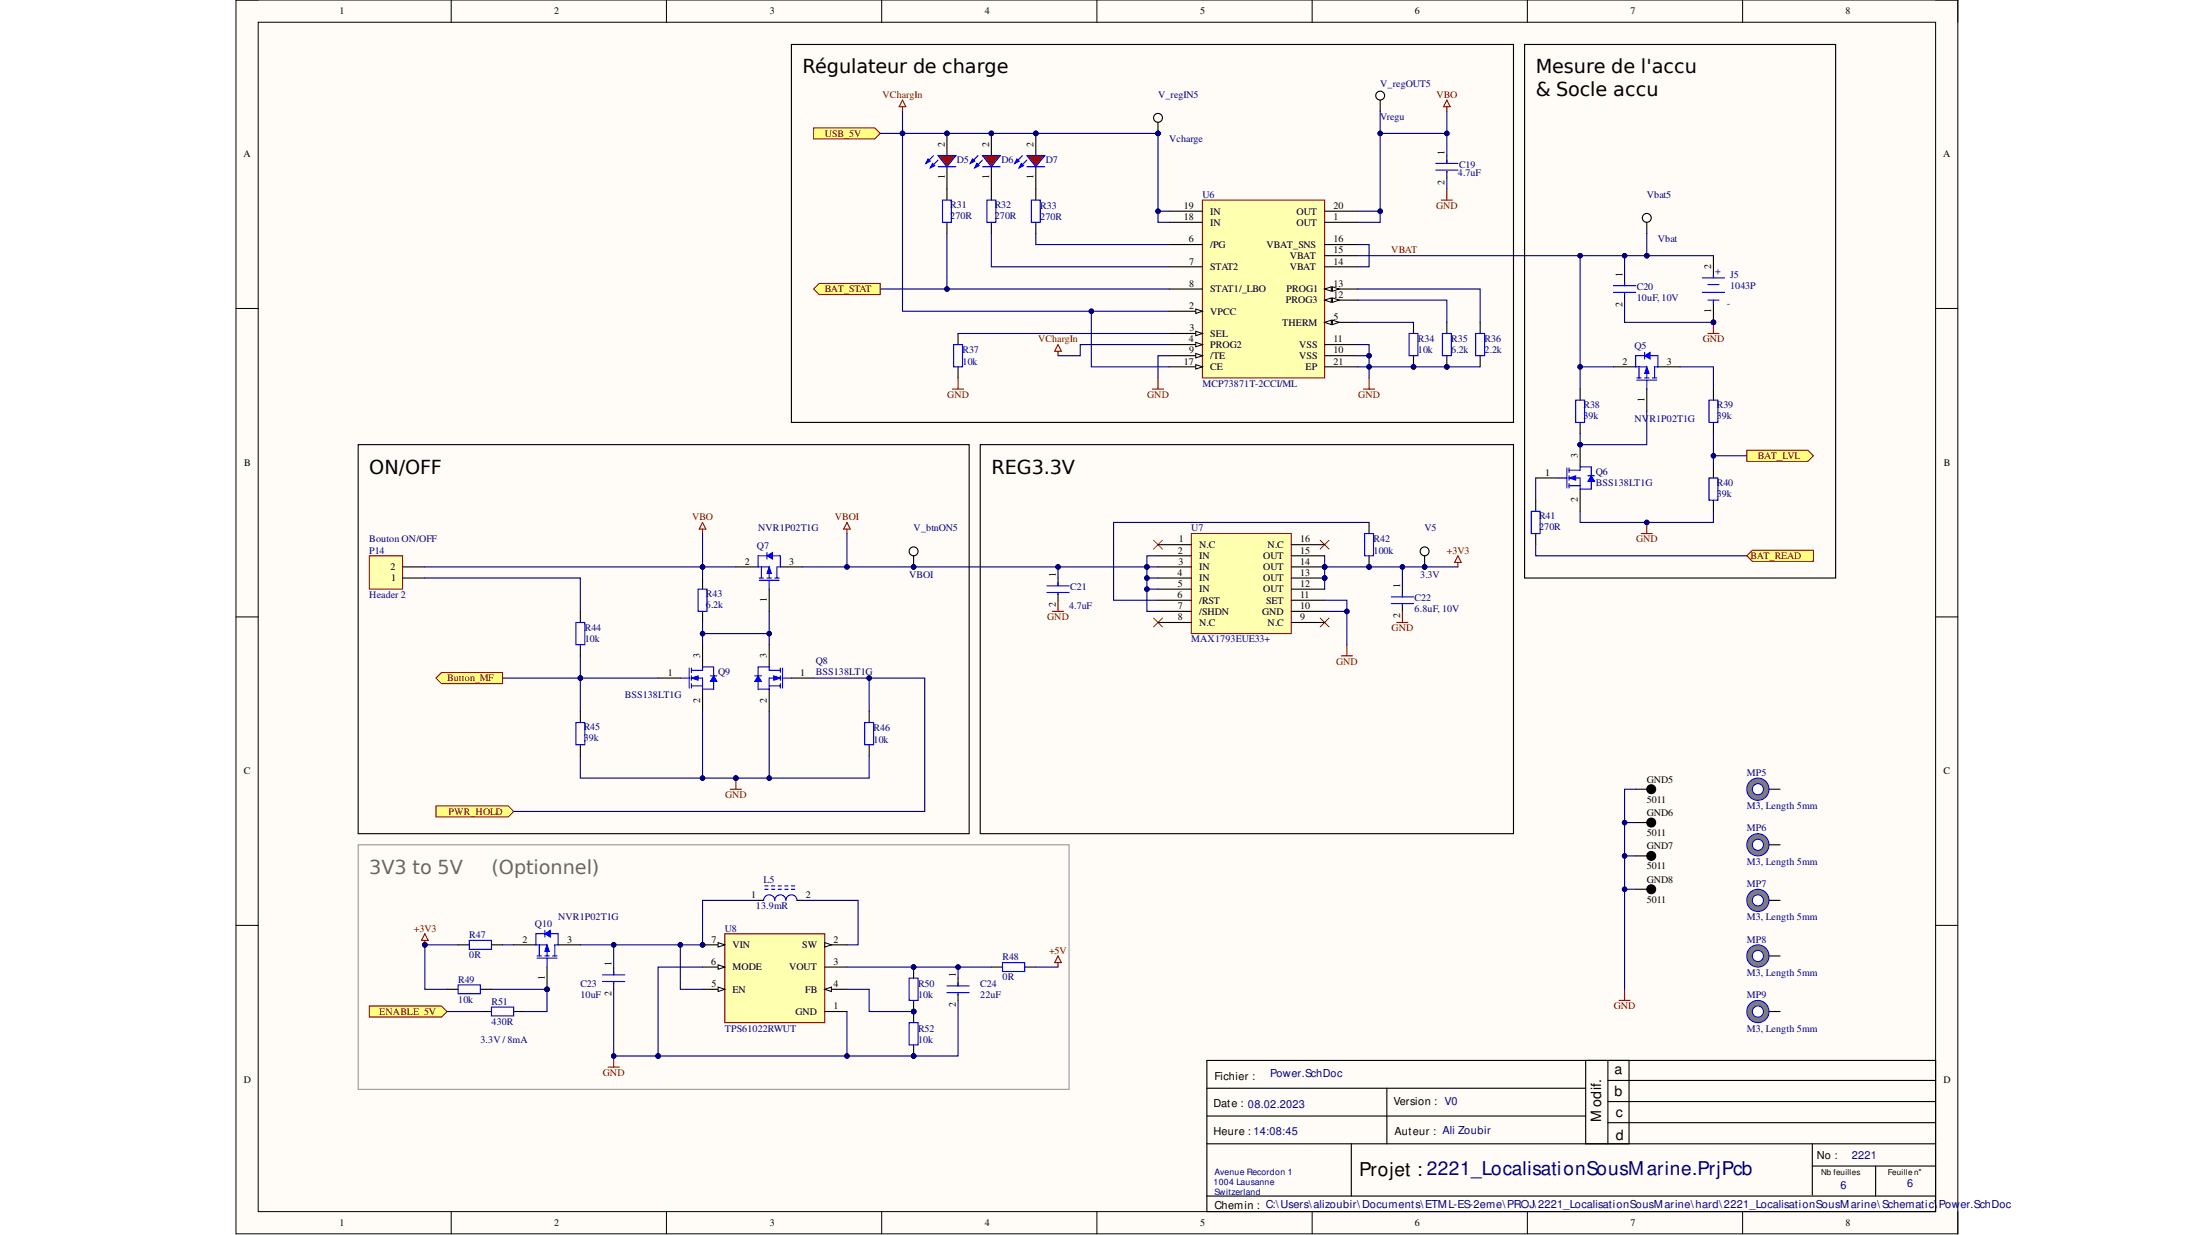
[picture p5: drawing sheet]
<svg xmlns="http://www.w3.org/2000/svg" width="160mm" height="90mm" viewBox="0 0 160 90" stroke-linecap="round" stroke-linejoin="round" font-family="sans-serif">
<defs><g id="words">
<g font-size="1.4">
<text x="58.5" y="5.3">Régulateur de charge</text>
<text x="111.9" y="5.3">Mesure de l'accu</text>
<text x="111.9" y="7">&amp; Socle accu</text>
<text x="26.9" y="34.5">ON/OFF</text>
<text x="72.3" y="34.5">REG3.3V</text>
<text x="99.1" y="85.7">Projet : 2221_LocalisationSousMarine.PrjPcb</text>
</g>
<g font-size="1.4" fill="#666">
<text x="26.9" y="63.7">3V3 to 5V</text>
<text x="35.8" y="63.7">(Optionnel)</text>
</g>
<g font-size="1">
<text x="116.7" y="81.7" transform="rotate(-90 116.7 81.7)">Modif.</text>
<text x="117.7" y="78.2">a</text>
<text x="117.7" y="79.9">b</text>
<text x="117.8" y="81.4">c</text>
<text x="117.8" y="83.1">d</text>
</g>
<g font-size=".8">
<text x="88.5" y="82.7">Heure : 14:08:45</text>
<text x="88.5" y="80.7">Date : 08.02.2023</text>
<text x="88.5" y="78.7">Fichier :</text>
<text x="101.6" y="80.5">Version : V0</text>
<text x="101.6" y="82.7">Auteur : Ali Zoubir</text>
<text x="88.5" y="88.1">Chemin : C:\Users\alizoubir\Documents\ETML-ES-2eme\PROJ\2221_LocalisationSousMarine\hard\2221_LocalisationSousMarine\Schematic\Power.SchDoc</text>
<text x="132.4" y="84.5">No :</text>
</g>
<g font-size=".8" fill="#000080">
<text x="92.6" y="78.5">Power.SchDoc</text>
<text x="134.1" y="86.7">6</text>
<text x="135" y="84.5">2221</text>
<text x="139" y="86.5">6</text>
</g>
<g font-size=".7">
<text x="24.8" y="1.1">1</text>
<text x="40.4" y="1.1">2</text>
<text x="56.1" y="1.1">3</text>
<text x="71.8" y="1.1">4</text>
<text x="87.5" y="1.1">5</text>
<text x="103.1" y="1.1">6</text>
<text x="118.8" y="1.1">7</text>
<text x="134.5" y="1.1">8</text>
<text x="17.7" y="11.5">A</text>
<text x="68.9" y="10.7" transform="rotate(-90 68.9 10.7)">2</text>
<text x="72.1" y="10.7" transform="rotate(-90 72.1 10.7)">2</text>
<text x="75.3" y="10.7" transform="rotate(-90 75.3 10.7)">2</text>
<text x="105.3" y="11.3" transform="rotate(-90 105.3 11.3)">1</text>
<text x="141.6" y="11.5">A</text>
<text x="68.9" y="13.1" transform="rotate(-90 68.9 13.1)">1</text>
<text x="72.1" y="13.1" transform="rotate(-90 72.1 13.1)">1</text>
<text x="75.3" y="13.1" transform="rotate(-90 75.3 13.1)">1</text>
<text x="86.3" y="15.2">19</text>
<text x="86.3" y="16">18</text>
<text x="86.6" y="17.7">6</text>
<text x="88.2" y="15.6">IN</text>
<text x="88.2" y="16.4">IN</text>
<text x="94.5" y="16.4">OUT</text>
<text x="94.5" y="15.6">OUT</text>
<text x="97.2" y="17.7">16</text>
<text x="97.2" y="16">1</text>
<text x="97.2" y="15.2">20</text>
<text x="105.3" y="13.4" transform="rotate(-90 105.3 13.4)">2</text>
<text x="86.7" y="19.3">7</text>
<text x="86.7" y="20.9">8</text>
<text x="86.7" y="22.5">2</text>
<text x="88.2" y="18.1">/PG</text>
<text x="88.2" y="19.7">STAT2</text>
<text x="88.2" y="21.3">STAT1/_LBO</text>
<text x="88.2" y="22.9">VPCC</text>
<text x="92.3" y="18.1">VBAT_SNS</text>
<text x="93.4" y="23.7">THERM</text>
<text x="93.7" y="22.1">PROG3</text>
<text x="93.8" y="21.3">PROG1</text>
<text x="94" y="19.7">VBAT</text>
<text x="94" y="18.9">VBAT</text>
<text x="97.2" y="23.3">5</text>
<text x="97.2" y="20.9">13</text>
<text x="97.2" y="21.7">12</text>
<text x="97.2" y="19.3">14</text>
<text x="97.2" y="18.5">15</text>
<text x="118.2" y="22.4" transform="rotate(-90 118.2 22.4)">2</text>
<text x="118.2" y="20.2" transform="rotate(-90 118.2 20.2)">1</text>
<text x="124.7" y="22.8" transform="rotate(-90 124.7 22.8)">1</text>
<text x="124.7" y="19.6" transform="rotate(-90 124.7 19.6)">2</text>
<text x="86.3" y="26.6">17</text>
<text x="86.6" y="24.9">4</text>
<text x="86.7" y="25.8">9</text>
<text x="86.7" y="24.1">3</text>
<text x="88.2" y="24.5">SEL</text>
<text x="88.2" y="25.4">PROG2</text>
<text x="88.2" y="26.2">/TE</text>
<text x="88.2" y="27">CE</text>
<text x="94.7" y="26.2">VSS</text>
<text x="94.7" y="25.4">VSS</text>
<text x="95.1" y="27">EP</text>
<text x="97.2" y="26.6">21</text>
<text x="97.2" y="25.8">10</text>
<text x="97.2" y="24.9">11</text>
<text x="118.2" y="26.6">2</text>
<text x="119.9" y="29.3" transform="rotate(-90 119.9 29.3)">1</text>
<text x="121.5" y="26.6">3</text>
<text x="17.8" y="34">B</text>
<text x="112.6" y="34.7">1</text>
<text x="115" y="33.4" transform="rotate(-90 115 33.4)">3</text>
<text x="141.7" y="34">B</text>
<text x="28.5" y="41.6">2</text>
<text x="54.3" y="41.1">2</text>
<text x="57.5" y="41.1">3</text>
<text x="85.8" y="42">4</text>
<text x="85.9" y="40.3">2</text>
<text x="85.9" y="41.1">3</text>
<text x="85.9" y="39.5">1</text>
<text x="87.4" y="39.9">N.C</text>
<text x="87.4" y="40.7">IN</text>
<text x="87.4" y="41.6">IN</text>
<text x="92.1" y="41.6">OUT</text>
<text x="92.1" y="40.7">OUT</text>
<text x="92.4" y="39.9">N.C</text>
<text x="94.8" y="42">13</text>
<text x="94.8" y="41.1">14</text>
<text x="94.8" y="40.3">15</text>
<text x="94.8" y="39.5">16</text>
<text x="115" y="36.6" transform="rotate(-90 115 36.6)">2</text>
<text x="28.5" y="42.4">1</text>
<text x="51" y="48" transform="rotate(-90 51 48)">3</text>
<text x="55.9" y="48" transform="rotate(-90 55.9 48)">3</text>
<text x="55.9" y="43.8" transform="rotate(-90 55.9 43.8)">1</text>
<text x="77" y="44.2" transform="rotate(-90 77 44.2)">2</text>
<text x="77" y="42" transform="rotate(-90 77 42)">1</text>
<text x="85.8" y="43.6">6</text>
<text x="85.9" y="42.8">5</text>
<text x="85.9" y="44.4">7</text>
<text x="85.9" y="45.2">8</text>
<text x="87.4" y="42.4">IN</text>
<text x="87.4" y="43.2">IN</text>
<text x="87.4" y="44">/RST</text>
<text x="87.4" y="44.8">/SHDN</text>
<text x="87.4" y="45.6">N.C</text>
<text x="92" y="44.8">GND</text>
<text x="92.1" y="43.2">OUT</text>
<text x="92.1" y="42.4">OUT</text>
<text x="92.3" y="44">SET</text>
<text x="92.4" y="45.6">N.C</text>
<text x="94.8" y="42.8">12</text>
<text x="94.8" y="45.2">9</text>
<text x="94.8" y="43.6">11</text>
<text x="94.8" y="44.4">10</text>
<text x="102.1" y="45" transform="rotate(-90 102.1 45)">2</text>
<text x="102.1" y="42.8" transform="rotate(-90 102.1 42.8)">1</text>
<text x="48.7" y="49.2">1</text>
<text x="51" y="51.2" transform="rotate(-90 51 51.2)">2</text>
<text x="55.9" y="51.2" transform="rotate(-90 55.9 51.2)">2</text>
<text x="58.3" y="49.2">1</text>
<text x="17.8" y="56.4">C</text>
<text x="120" y="57">GND5</text>
<text x="120" y="58.5">5011</text>
<text x="120" y="59.5">GND6</text>
<text x="141.6" y="56.4">C</text>
<text x="54.7" y="65.4">1</text>
<text x="58.7" y="65.4">2</text>
<text x="120" y="60.9">5011</text>
<text x="120" y="61.9">GND7</text>
<text x="120" y="63.3">5011</text>
<text x="120" y="64.3">GND8</text>
<text x="120" y="65.8">5011</text>
<text x="38.1" y="68.7">2</text>
<text x="39.7" y="71.4" transform="rotate(-90 39.7 71.4)">1</text>
<text x="41.3" y="68.7">3</text>
<text x="44.6" y="70.4" transform="rotate(-90 44.6 70.4)">1</text>
<text x="51.8" y="70.3">6</text>
<text x="51.9" y="68.7">7</text>
<text x="51.9" y="71.9">5</text>
<text x="53.4" y="69.1">VIN</text>
<text x="53.4" y="70.7">MODE</text>
<text x="57.5" y="70.7">VOUT</text>
<text x="58.5" y="69.1">SW</text>
<text x="60.8" y="71.9">4</text>
<text x="60.8" y="68.7">2</text>
<text x="60.8" y="70.3">3</text>
<text x="69.7" y="71.2" transform="rotate(-90 69.7 71.2)">1</text>
<text x="44.6" y="72.6" transform="rotate(-90 44.6 72.6)">2</text>
<text x="53.4" y="72.3">EN</text>
<text x="58" y="74">GND</text>
<text x="58.7" y="72.3">FB</text>
<text x="60.8" y="73.5">1</text>
<text x="69.7" y="73.4" transform="rotate(-90 69.7 73.4)">2</text>
<text x="17.8" y="78.9">D</text>
<text x="141.6" y="78.9">D</text>
<text x="24.8" y="89.3">1</text>
<text x="40.4" y="89.3">2</text>
<text x="56.1" y="89.3">3</text>
<text x="71.8" y="89.3">4</text>
<text x="87.5" y="89.3">5</text>
<text x="103.1" y="89.3">6</text>
<text x="118.8" y="89.3">7</text>
<text x="134.5" y="89.3">8</text>
<text x="139.8" y="85.6">°</text>
</g>
<g font-size=".7" fill="#800000">
<text x="60.1" y="10">USB_5V</text>
<text x="64.3" y="7.1">VChargIn</text>
<text x="104.7" y="7.1">VBO</text>
<text x="104.7" y="15.2">GND</text>
<text x="60.1" y="21.3">BAT_STAT</text>
<text x="101.4" y="18.5">VBAT</text>
<text x="69" y="29">GND</text>
<text x="75.7" y="24.9">VChargIn</text>
<text x="83.6" y="29">GND</text>
<text x="99" y="29">GND</text>
<text x="124.1" y="24.9">GND</text>
<text x="128.1" y="33.5">BAT_LVL</text>
<text x="50.5" y="37.9">VBO</text>
<text x="60.8" y="37.9">VBOI</text>
<text x="105.5" y="40.3">+3V3</text>
<text x="119.2" y="39.5">GND</text>
<text x="127.6" y="40.7">BAT_READ</text>
<text x="76.3" y="45.2">GND</text>
<text x="101.4" y="46">GND</text>
<text x="32.6" y="49.7">Button_MF</text>
<text x="97.4" y="48.4">GND</text>
<text x="32.7" y="59.4">PWR_HOLD</text>
<text x="52.9" y="58.2">GND</text>
<text x="30.2" y="67.9">+3V3</text>
<text x="76.5" y="69.5">+5V</text>
<text x="27.6" y="74">ENABLE_5V</text>
<text x="117.6" y="73.5">GND</text>
<text x="43.9" y="78.4">GND</text>
</g>
<g font-size=".7" fill="#000080">
<text x="69.7" y="11.9">D5</text>
<text x="73" y="11.9">D6</text>
<text x="76.2" y="11.9">D7</text>
<text x="84.4" y="7.1">V_regIN5</text>
<text x="85.2" y="10.4">Vcharge</text>
<text x="100.6" y="6.3">V_regOUT5</text>
<text x="100.6" y="8.7">Vregu</text>
<text x="69.3" y="15.1">R31</text>
<text x="69.3" y="16">270R</text>
<text x="72.5" y="15.1">R32</text>
<text x="72.5" y="16">270R</text>
<text x="75.8" y="15.2">R33</text>
<text x="75.8" y="16">270R</text>
<text x="87.6" y="14.4">U6</text>
<text x="106.3" y="12.8">4.7uF</text>
<text x="106.3" y="12.2">C19</text>
<text x="120" y="14.4">Vbat5</text>
<text x="120.8" y="17.7">Vbat</text>
<text x="119.3" y="21.1">C20</text>
<text x="119.3" y="22">10uF, 10V</text>
<text x="125" y="19.6" transform="rotate(90 125 19.6)">+</text>
<text x="126.1" y="22" transform="rotate(-180 126.1 22)">-</text>
<text x="126.1" y="20.3">J5</text>
<text x="126.1" y="21.1">1043P</text>
<text x="70.2" y="25.8">R37</text>
<text x="70.2" y="26.6">10k</text>
<text x="87.6" y="28.2">MCP73871T-2CCI/ML</text>
<text x="103.3" y="24.9">R34</text>
<text x="103.3" y="25.8">10k</text>
<text x="105.8" y="24.9">R35</text>
<text x="105.8" y="25.8">6.2k</text>
<text x="108.2" y="24.9">R36</text>
<text x="108.2" y="25.8">2.2k</text>
<text x="115.4" y="29.7">R38</text>
<text x="119.1" y="25.4">Q5</text>
<text x="125.1" y="29.7">R39</text>
<text x="115.4" y="30.5">39k</text>
<text x="116.3" y="34.6">Q6</text>
<text x="116.3" y="35.4">BSS138LT1G</text>
<text x="119.1" y="30.8">NV</text>
<text x="120.2" y="30.8">R1P02T1G</text>
<text x="125.1" y="30.5">39k</text>
<text x="125.1" y="35.4">R40</text>
<text x="26.9" y="39.5">Bouton ON/OFF</text>
<text x="26.9" y="40.3">P14</text>
<text x="55.2" y="40">Q7</text>
<text x="55.3" y="38.7">NVR1P02T1G</text>
<text x="66.6" y="38.7">V_btnON5</text>
<text x="86.8" y="38.7">U7</text>
<text x="100.1" y="39.5">R42</text>
<text x="100.1" y="40.3">100k</text>
<text x="103.8" y="38.7">V5</text>
<text x="112.2" y="37.8">R41</text>
<text x="112.2" y="38.6">270R</text>
<text x="125.1" y="36.2">39k</text>
<text x="26.9" y="43.6">Header 2</text>
<text x="42.6" y="46">R44</text>
<text x="42.6" y="46.8">10k</text>
<text x="51.4" y="43.5">R43</text>
<text x="51.4" y="44.3">6.2k</text>
<text x="66.3" y="42.1">VBOI</text>
<text x="77.9" y="44.4">4.7uF</text>
<text x="78" y="43">C21</text>
<text x="86.8" y="46.8">MAX1793EUE33+</text>
<text x="103.1" y="43.8">C22</text>
<text x="103.1" y="44.6">6.8uF, 10V</text>
<text x="103.5" y="42.1">3.3V</text>
<text x="42.5" y="53.2">R45</text>
<text x="45.5" y="50.9">BSS138LT1G</text>
<text x="52.3" y="49.2">Q9</text>
<text x="59.5" y="48.4">Q8</text>
<text x="59.5" y="49.2">BSS138LT1G</text>
<text x="63.7" y="53.3">R46</text>
<text x="42.5" y="54">39k</text>
<text x="63.7" y="54.1">10k</text>
<text x="127.3" y="56.5">MP5</text>
<text x="127.3" y="59">M3, Length 5mm</text>
<text x="55.7" y="64.3">L5</text>
<text x="127.3" y="60.6">MP6</text>
<text x="127.3" y="63">M3, Length 5mm</text>
<text x="127.3" y="64.6">MP7</text>
<text x="33.4" y="71.6">R49</text>
<text x="34.2" y="69.8">0R</text>
<text x="34.2" y="68.4">R47</text>
<text x="39" y="67.6">Q10</text>
<text x="40.7" y="67.1">NVR1P02T1G</text>
<text x="42.3" y="71.9">C23</text>
<text x="52.8" y="67.9">U8</text>
<text x="55.1" y="66.3">13.9mR</text>
<text x="66.9" y="71.9">R50</text>
<text x="71.4" y="71.9">C24</text>
<text x="73.1" y="71.4">0R</text>
<text x="73.1" y="70">R48</text>
<text x="127.3" y="67.1">M3, Length 5mm</text>
<text x="127.3" y="68.7">MP8</text>
<text x="127.3" y="71.1">M3, Length 5mm</text>
<text x="33.4" y="73.1">10k</text>
<text x="35" y="76">3.3V / 8mA</text>
<text x="35.8" y="73.2">R51</text>
<text x="35.8" y="74.7">430R</text>
<text x="42.3" y="72.7">10uF</text>
<text x="52.8" y="75.2">TPS61022RWUT</text>
<text x="66.9" y="72.7">10k</text>
<text x="66.9" y="75.2">R52</text>
<text x="66.9" y="76">10k</text>
<text x="71.4" y="72.7">22uF</text>
<text x="127.3" y="72.7">MP9</text>
<text x="127.3" y="75.2">M3, Length 5mm</text>
</g>
<g font-size=".6" fill="#000080">
<text x="88.5" y="86.3">1004 Lausanne</text>
<text x="88.5" y="87">Switzerland</text>
<text x="88.5" y="85.6">Avenue Recordon 1</text>
</g>
<g font-size=".6">
<text x="132.7" y="85.6">Nb feuilles</text>
<text x="137.6" y="85.6">Feuille n</text>
</g>
</g></defs>
<path d="M17.2 0h125.5v89.9h-125.5z" fill-rule="evenodd" fill="#fffcf8"/>
<path d="M17.2 0h125.5v89.9h-125.5z" fill="none" stroke="#000" stroke-width=".07"/>
<path d="M18.8 1.6h122.3v86.7h-122.3z" fill-rule="evenodd" fill="#fffcf8"/>
<g fill="none" stroke="#000" stroke-width=".07">
<path d="M17.2 0h1.6M18.8 1.6h122.3v86.7h-122.3zM32.9 0v1.6M48.6 0v1.6M64.3 0v1.6M79.9 0v1.6M95.6 0v1.6M111.3 0v1.6M127 0v1.6M141.1 0h1.6v1.6M17.2 22.5h1.6M141.1 22.5h1.6"/>
<path d="M17.2 45h1.6M141.1 45h1.6M17.2 67.4h1.6M141.1 67.4h1.6M32.9 88.3v1.6M48.6 88.3v1.6M64.3 88.3v1.6M79.9 88.3v1.6M95.6 88.3v1.6M111.3 88.3v1.6M127 88.3v1.6M142.7 88.3v1.6"/>
</g>
<g fill="none" stroke="#000" stroke-width=".08">
<path d="M77.1 42.1v.6M77.1 43.3v.4M102.2 42.9v.6M102.2 44.1v.5M88 77.3h53.1v11h-53.1zM88 79.3h27.6M101.1 79.3v4M115.6 77.3v6M117.2 77.3v6M117.2 78.7h23.9M118.7 77.3v6M88 87.2h53.1"/>
<path d="M88 83.3h53.1M88 81.3h27.6M98.5 83.3v3.9M117.2 80.3h23.9M117.2 81.8h23.9M132.1 83.3v3.8M132.1 85h9M136.7 85v2.2"/>
</g>
<path d="M84.1 39.4l.6 .6M84.7 39.4l-.6 .6M96.2 39.4l.7 .6M96.9 39.4l-.7 .6M84.1 45l.6 .7M84.7 45l-.6 .7M96.2 45l.7 .7M96.9 45l-.7 .7" fill="none" stroke="#f00" stroke-width=".07"/>
<path d="M124.5 24.3h.8M124.9 23.5v.8M76.7 44.6h.8M77.1 43.7v.9M97.8 47.8h.8M98.2 47v.8M101.8 45.4h.8M102.2 44.6v.8" fill="none" stroke="#800000" stroke-width=".08"/>
<path d="M76.3 42.7h1.6M76.3 43.2h1.6M77.1 42.4v.3M77.1 43.3h.1M101.4 43.5h1.6M101.4 44h1.6M102.2 43.3v.2M102.2 44.1h.1" fill="none" stroke="#00f" stroke-width=".08"/>
<circle cx="124.9" cy="23.5" r=".16" fill="#000080"/>
<circle cx="124.9" cy="23.5" r=".16" fill="none" stroke="#000080" stroke-width=".07"/>
<circle cx="66.6" cy="41.3" r=".16" fill="#000080"/>
<circle cx="66.6" cy="41.3" r=".16" fill="none" stroke="#000080" stroke-width=".07"/>
<circle cx="66.6" cy="40.2" r=".32" fill="#fff"/>
<g fill="none" stroke="#000" stroke-width=".08">
<path d="M66.6 40.5v.8"/>
<circle cx="66.6" cy="40.2" r=".32"/>
</g>
<circle cx="66.6" cy="41.3" r=".16" fill="#000080"/>
<circle cx="66.6" cy="41.3" r=".16" fill="none" stroke="#000080" stroke-width=".07"/>
<circle cx="69" cy="9.7" r=".16" fill="#000080"/>
<circle cx="69" cy="9.7" r=".16" fill="none" stroke="#000080" stroke-width=".07"/>
<path d="M69 9.7v1.6M69 12.2v1.6" fill="none" stroke="#000" stroke-width=".08"/>
<circle cx="69" cy="9.7" r=".16" fill="#000080"/>
<circle cx="69" cy="9.7" r=".16" fill="none" stroke="#000080" stroke-width=".07"/>
<path d="M68.4 11.3h1.3l-.7 .9z" fill="#f00"/>
<path d="M68 11.3l-.5 .6M68.4 11.3h1.3l-.7 .9zM68.4 12.2h1.3M68.4 11.7l-.6 .5" fill="none" stroke="#00f" stroke-width=".08"/>
<path d="M67.6 11.6l.2 .1-.3 .2z" fill="#00f"/>
<path d="M67.6 11.6l.2 .1-.3 .2z" fill="none" stroke="#00f" stroke-width=".08"/>
<path d="M68 11.9l.1 .2-.3 .1z" fill="#00f"/>
<path d="M68 11.9l.1 .2-.3 .1z" fill="none" stroke="#00f" stroke-width=".08"/>
<circle cx="84.4" cy="9.7" r=".16" fill="#000080"/>
<circle cx="84.4" cy="9.7" r=".16" fill="none" stroke="#000080" stroke-width=".07"/>
<circle cx="84.4" cy="8.6" r=".32" fill="#fff"/>
<g fill="none" stroke="#000" stroke-width=".08">
<path d="M84.4 8.9v.8"/>
<circle cx="84.4" cy="8.6" r=".32"/>
</g>
<circle cx="84.4" cy="9.7" r=".16" fill="#000080"/>
<circle cx="84.4" cy="9.7" r=".16" fill="none" stroke="#000080" stroke-width=".07"/>
<path d="M69 13.8v.8M69 16.2v.8M105.5 11.3v.6M105.5 12.5v.5" fill="none" stroke="#000" stroke-width=".08"/>
<path d="M68.7 14.6h.6v1.6h-.6zM104.6 11.9h1.7M104.6 12.4h1.7M105.5 11.7v.2M105.5 12.5v.1" fill="none" stroke="#00f" stroke-width=".08"/>
<path d="M105 14.6h.9M105.5 7.8v.3M105.5 13.8v.8M105.5 7.3l.2 .5h-.5zM69.4 28.4h.8M69.8 27.5v.9M99.4 28.4h.8M99.8 27.5v.9" fill="none" stroke="#800000" stroke-width=".08"/>
<circle cx="120" cy="15.9" r=".32" fill="#fff"/>
<g fill="none" stroke="#000" stroke-width=".08">
<path d="M120 16.2v.8M115.2 28.4v.8M115.2 30.8v.8"/>
<circle cx="120" cy="15.9" r=".32"/>
</g>
<path d="M114.8 29.2h.7v1.6h-.7z" fill="none" stroke="#00f" stroke-width=".08"/>
<circle cx="115.2" cy="32.4" r=".16" fill="#000080"/>
<circle cx="115.2" cy="32.4" r=".16" fill="none" stroke="#000080" stroke-width=".07"/>
<path d="M111.9 34.8h1.7M115.2 32.4v1.6M115.2 35.6v1.7" fill="none" stroke="#000" stroke-width=".08"/>
<circle cx="115.2" cy="32.4" r=".16" fill="#000080"/>
<circle cx="115.2" cy="32.4" r=".16" fill="none" stroke="#000080" stroke-width=".07"/>
<path d="M114.2 34.1v1.5M114.4 34.3h.8v-.3h.8v.7M114.4 34.8h.8v.8h.8v-.5M114.4 35.4h.8M114.4 34.1v.3M114.4 34.7v.3M114.4 35.2v.4" fill="none" stroke="#00f" stroke-width=".08"/>
<path d="M116 34.7l.2 .4h-.5z" fill="#00f"/>
<path d="M116 34.7l.2 .4h-.5z" fill="none" stroke="#00f" stroke-width=".07"/>
<path d="M115.7 34.7h.5" fill="none" stroke="#00f" stroke-width=".08"/>
<path d="M114.4 34.8l.4-.1v.3z" fill="#00f"/>
<path d="M114.4 34.8l.4-.1v.3z" fill="none" stroke="#00f" stroke-width=".07"/>
<path d="M113.6 34.8h.6M119.3 27.7h1.5M119.3 27.5h.3M119.5 26.7v.8M119.9 25.9h-.7v.8h.8v.8M119.9 27.5h.3M120.3 25.9h.5v.8h-.2v.8M120.4 27.5h.4" fill="none" stroke="#00f" stroke-width=".08"/>
<path d="M117.6 26.7h1.6M120 28.4v1.6M120.8 26.7h1.7" fill="none" stroke="#000" stroke-width=".08"/>
<path d="M119.9 25.9l.4-.2v.5z" fill="#00f"/>
<path d="M119.9 25.9l.4-.2v.5z" fill="none" stroke="#00f" stroke-width=".07"/>
<path d="M119.9 25.7v.5M120 27.7v.7" fill="none" stroke="#00f" stroke-width=".08"/>
<path d="M120 26.7l.2 .5h-.3z" fill="#00f"/>
<path d="M120 26.7l.2 .5h-.3z" fill="none" stroke="#00f" stroke-width=".07"/>
<path d="M119.6 38.9h.8M120 38.1v.8" fill="none" stroke="#800000" stroke-width=".08"/>
<circle cx="120" cy="38.1" r=".16" fill="#000080"/>
<circle cx="120" cy="38.1" r=".16" fill="none" stroke="#000080" stroke-width=".07"/>
<path d="M127.3 32.8h4.5l.4 .4-.4 .4h-4.5z" fill-rule="evenodd" fill="#ffff80"/>
<path d="M127.3 32.8h4.5l.4 .4-.4 .4h-4.5z" fill="none" stroke="#800000" stroke-width=".07"/>
<path d="M127.3 40.5l.4-.4h4.5v.8h-4.5z" fill-rule="evenodd" fill="#ffff80"/>
<path d="M127.7 40.1h4.5v.8h-4.5l-.4-.4z" fill="none" stroke="#800000" stroke-width=".07"/>
<path d="M53.2 57.5h.8M53.6 56.7v.8" fill="none" stroke="#800000" stroke-width=".08"/>
<circle cx="53.6" cy="56.7" r=".16" fill="#000080"/>
<circle cx="53.6" cy="56.7" r=".16" fill="none" stroke="#000080" stroke-width=".07"/>
<path d="M48 49.4h1.6M51.2 47v1.6M51.2 50.2v1.6" fill="none" stroke="#000" stroke-width=".08"/>
<path d="M50.2 48.7v1.4M50.4 48.8h.8v-.2h.8v.6M50.4 49.4h.8v.8h.8v-.5M50.4 50h.8M50.4 48.7v.3M50.4 49.2v.4M50.4 49.8v.3" fill="none" stroke="#00f" stroke-width=".08"/>
<path d="M52 49.2l.3 .5h-.5z" fill="#00f"/>
<path d="M52 49.2l.3 .5h-.5z" fill="none" stroke="#00f" stroke-width=".07"/>
<path d="M51.8 49.2h.5" fill="none" stroke="#00f" stroke-width=".08"/>
<path d="M50.4 49.4l.5-.2v.4z" fill="#00f"/>
<path d="M50.4 49.4l.5-.2v.4z" fill="none" stroke="#00f" stroke-width=".07"/>
<path d="M49.6 49.4h.6M56.1 50h.8M56.9 49.4h-.8v.8h-.8v-.5M56.9 48.8h-.8v-.2h-.8v.6M56.9 48.7v.3M56.9 49.2v.4M56.9 49.8v.3M57 48.7v1.4" fill="none" stroke="#00f" stroke-width=".08"/>
<path d="M56.1 47v1.6M56.1 50.2v1.6M57.7 49.4h1.6" fill="none" stroke="#000" stroke-width=".08"/>
<path d="M55.3 49.2l.2 .5h-.5z" fill="#00f"/>
<path d="M55.3 49.2l.2 .5h-.5z" fill="none" stroke="#00f" stroke-width=".07"/>
<path d="M55 49.2h.5" fill="none" stroke="#00f" stroke-width=".08"/>
<path d="M56.4 49.2l.5 .2-.5 .2z" fill="#00f"/>
<path d="M56.4 49.2l.5 .2-.5 .2z" fill="none" stroke="#00f" stroke-width=".07"/>
<path d="M55.3 42.3h1.5M55.3 42.1h.4M55.5 41.3v.8M55.9 40.5h-.6v.8h.8v.8M55.9 42.1h.3M56.3 40.5h.6v.8h-.3v.8M56.5 42.1h.3M57 49.4h.7" fill="none" stroke="#00f" stroke-width=".08"/>
<path d="M53.6 41.3h1.7M56.1 42.9v1.7M56.9 41.3h1.6" fill="none" stroke="#000" stroke-width=".08"/>
<path d="M55.9 40.5l.4-.2v.4z" fill="#00f"/>
<path d="M55.9 40.5l.4-.2v.4z" fill="none" stroke="#00f" stroke-width=".07"/>
<path d="M55.9 40.3v.4M56.1 42.3v.6" fill="none" stroke="#00f" stroke-width=".08"/>
<path d="M56.1 41.3l.1 .5h-.3z" fill="#00f"/>
<path d="M56.1 41.3l.1 .5h-.3z" fill="none" stroke="#00f" stroke-width=".07"/>
<path d="M51.2 42.1v.8M51.2 44.6v.8" fill="none" stroke="#000" stroke-width=".08"/>
<path d="M50.9 42.9h.6v1.7h-.6z" fill="none" stroke="#00f" stroke-width=".08"/>
<path d="M51.2 38.1l.2 .5h-.4zM51.2 38.6v.3" fill="none" stroke="#800000" stroke-width=".08"/>
<path d="M31.8 58.7h5.2l.4 .4-.4 .4h-5.2z" fill-rule="evenodd" fill="#ffff80"/>
<path d="M31.8 58.7h5.2l.4 .4-.4 .4h-5.2z" fill="none" stroke="#800000" stroke-width=".07"/>
<circle cx="100.6" cy="7" r=".32" fill="#fff"/>
<g fill="none" stroke="#000" stroke-width=".08">
<path d="M100.6 7.3v.8"/>
<circle cx="100.6" cy="7" r=".32"/>
</g>
<path d="M61.7 38.1l.3 .5h-.5zM61.7 38.6v.3" fill="none" stroke="#800000" stroke-width=".08"/>
<circle cx="103.8" cy="41.3" r=".16" fill="#000080"/>
<circle cx="103.8" cy="41.3" r=".16" fill="none" stroke="#000080" stroke-width=".07"/>
<circle cx="103.8" cy="40.2" r=".32" fill="#fff"/>
<g fill="none" stroke="#000" stroke-width=".08">
<path d="M103.8 40.5v.8"/>
<circle cx="103.8" cy="40.2" r=".32"/>
</g>
<circle cx="103.8" cy="41.3" r=".16" fill="#000080"/>
<circle cx="103.8" cy="41.3" r=".16" fill="none" stroke="#000080" stroke-width=".07"/>
<path d="M118 72.9h.8M118.4 72.1v.8" fill="none" stroke="#800000" stroke-width=".08"/>
<circle cx="72.3" cy="9.7" r=".16" fill="#000080"/>
<circle cx="72.3" cy="9.7" r=".16" fill="none" stroke="#000080" stroke-width=".07"/>
<path d="M72.3 9.7v1.6M72.3 12.2v1.6" fill="none" stroke="#000" stroke-width=".08"/>
<circle cx="72.3" cy="9.7" r=".16" fill="#000080"/>
<circle cx="72.3" cy="9.7" r=".16" fill="none" stroke="#000080" stroke-width=".07"/>
<path d="M71.6 11.3h1.3l-.6 .9z" fill="#f00"/>
<path d="M71.3 11.3l-.6 .6M71.6 11.3h1.3l-.6 .9zM71.6 12.2h1.3M71.6 11.7l-.6 .5" fill="none" stroke="#00f" stroke-width=".08"/>
<path d="M70.9 11.6l.1 .1-.3 .2z" fill="#00f"/>
<path d="M70.9 11.6l.1 .1-.3 .2z" fill="none" stroke="#00f" stroke-width=".08"/>
<path d="M71.2 11.9l.2 .2-.4 .1z" fill="#00f"/>
<path d="M71.2 11.9l.2 .2-.4 .1z" fill="none" stroke="#00f" stroke-width=".08"/>
<circle cx="75.5" cy="9.7" r=".16" fill="#000080"/>
<circle cx="75.5" cy="9.7" r=".16" fill="none" stroke="#000080" stroke-width=".07"/>
<path d="M75.5 9.7v1.6M75.5 12.2v1.6" fill="none" stroke="#000" stroke-width=".08"/>
<circle cx="75.5" cy="9.7" r=".16" fill="#000080"/>
<circle cx="75.5" cy="9.7" r=".16" fill="none" stroke="#000080" stroke-width=".07"/>
<path d="M74.8 11.3h1.3l-.6 .9z" fill="#f00"/>
<path d="M74.5 11.3l-.5 .6M74.8 11.3h1.3l-.6 .9zM74.8 12.2h1.3M74.8 11.7l-.5 .5" fill="none" stroke="#00f" stroke-width=".08"/>
<path d="M74.1 11.6l.2 .1-.3 .2z" fill="#00f"/>
<path d="M74.1 11.6l.2 .1-.3 .2z" fill="none" stroke="#00f" stroke-width=".08"/>
<path d="M74.4 11.9l.2 .2-.3 .1z" fill="#00f"/>
<path d="M74.4 11.9l.2 .2-.3 .1z" fill="none" stroke="#00f" stroke-width=".08"/>
<circle cx="103" cy="26.7" r=".16" fill="#000080"/>
<circle cx="103" cy="26.7" r=".16" fill="none" stroke="#000080" stroke-width=".07"/>
<path d="M103 23.5v.8M103 25.9v.8" fill="none" stroke="#000" stroke-width=".08"/>
<circle cx="103" cy="26.7" r=".16" fill="#000080"/>
<circle cx="103" cy="26.7" r=".16" fill="none" stroke="#000080" stroke-width=".07"/>
<path d="M102.7 24.3h.6v1.6h-.6z" fill="none" stroke="#00f" stroke-width=".08"/>
<circle cx="105.5" cy="26.7" r=".16" fill="#000080"/>
<circle cx="105.5" cy="26.7" r=".16" fill="none" stroke="#000080" stroke-width=".07"/>
<path d="M105.5 23.5v.8M105.5 25.9v.8" fill="none" stroke="#000" stroke-width=".08"/>
<circle cx="105.5" cy="26.7" r=".16" fill="#000080"/>
<circle cx="105.5" cy="26.7" r=".16" fill="none" stroke="#000080" stroke-width=".07"/>
<path d="M105.1 24.3h.7v1.6h-.7zM117.6 20.8h1.6M117.6 21.3h1.6M118.4 20.6v.2M118.4 21.4v.1" fill="none" stroke="#00f" stroke-width=".08"/>
<path d="M118.4 20.3v.5M118.4 21.4v.5" fill="none" stroke="#000" stroke-width=".08"/>
<circle cx="99.8" cy="41.3" r=".16" fill="#000080"/>
<circle cx="99.8" cy="41.3" r=".16" fill="none" stroke="#000080" stroke-width=".07"/>
<path d="M99.8 38.1v.8M99.8 40.5v.8" fill="none" stroke="#000" stroke-width=".08"/>
<circle cx="99.8" cy="41.3" r=".16" fill="#000080"/>
<circle cx="99.8" cy="41.3" r=".16" fill="none" stroke="#000080" stroke-width=".07"/>
<path d="M71.9 14.6h.7v1.6h-.7zM75.2 14.6h.6v1.6h-.6zM69.5 25.1h.7v1.6h-.7zM99.5 38.9h.6v1.6h-.6zM107.6 24.3h.6v1.6h-.6zM111.6 37.3h.7v1.6h-.7zM124.6 29.2h.6v1.6h-.6zM124.6 34.8h.6v1.7h-.6zM42 45.4h.6v1.6h-.6zM42 52.7h.6v1.6h-.6zM63 52.7h.7v1.6h-.7z" fill="none" stroke="#00f" stroke-width=".08"/>
<g fill="#000">
<circle cx="120.4" cy="57.5" r=".32"/>
<circle cx="120.4" cy="59.9" r=".32"/>
<circle cx="120.4" cy="62.4" r=".32"/>
<circle cx="120.4" cy="64.8" r=".32"/>
</g>
<g fill="none" stroke="#000" stroke-width=".08">
<path d="M72.3 13.8v.8M72.3 16.2v.8M75.5 13.8v.8M75.5 16.2v.8M69.8 24.3v.8M69.8 26.7v.8M107.9 23.5v.8M107.9 25.9v.8M111.9 36.5v.8M111.9 38.9v.8M124.9 28.4v.8M124.9 30.8v.8"/>
<path d="M124.9 34v.8M124.9 36.5v.8M42.3 44.6v.8M42.3 47v.8M42.3 51.8v.9M42.3 54.3v.8M63.4 51.8v.9M63.4 54.3v.8M119.2 57.5h.8M119.2 59.9h.8M128.9 57.5h.8M119.2 62.4h.8"/>
<path d="M119.2 64.8h.8"/>
<circle cx="120.4" cy="57.5" r=".32"/>
<circle cx="120.4" cy="59.9" r=".32"/>
<circle cx="120.4" cy="64.8" r=".32"/>
<circle cx="120.4" cy="62.4" r=".32"/>
</g>
<circle cx="128.1" cy="57.5" r=".81" fill="#808080"/>
<circle cx="128.1" cy="57.5" r=".81" fill="none" stroke="#00f" stroke-width=".07"/>
<circle cx="128.1" cy="57.5" r=".41" fill="#fff"/>
<circle cx="128.1" cy="57.5" r=".41" fill="none" stroke="#00f" stroke-width=".07"/>
<path d="M128.9 61.6h.8" fill="none" stroke="#000" stroke-width=".08"/>
<circle cx="128.1" cy="61.6" r=".81" fill="#808080"/>
<circle cx="128.1" cy="61.6" r=".81" fill="none" stroke="#00f" stroke-width=".07"/>
<circle cx="128.1" cy="61.6" r=".41" fill="#fff"/>
<circle cx="128.1" cy="61.6" r=".41" fill="none" stroke="#00f" stroke-width=".07"/>
<path d="M128.9 65.6h.8" fill="none" stroke="#000" stroke-width=".08"/>
<circle cx="128.1" cy="65.6" r=".81" fill="#808080"/>
<circle cx="128.1" cy="65.6" r=".81" fill="none" stroke="#00f" stroke-width=".07"/>
<circle cx="128.1" cy="65.6" r=".41" fill="#fff"/>
<circle cx="128.1" cy="65.6" r=".41" fill="none" stroke="#00f" stroke-width=".07"/>
<path d="M128.9 69.7h.8" fill="none" stroke="#000" stroke-width=".08"/>
<circle cx="128.1" cy="69.7" r=".81" fill="#808080"/>
<circle cx="128.1" cy="69.7" r=".81" fill="none" stroke="#00f" stroke-width=".07"/>
<circle cx="128.1" cy="69.7" r=".41" fill="#fff"/>
<circle cx="128.1" cy="69.7" r=".41" fill="none" stroke="#00f" stroke-width=".07"/>
<path d="M128.9 73.7h.8" fill="none" stroke="#000" stroke-width=".08"/>
<circle cx="128.1" cy="73.7" r=".81" fill="#808080"/>
<circle cx="128.1" cy="73.7" r=".81" fill="none" stroke="#00f" stroke-width=".07"/>
<circle cx="128.1" cy="73.7" r=".41" fill="#fff"/>
<circle cx="128.1" cy="73.7" r=".41" fill="none" stroke="#00f" stroke-width=".07"/>
<path d="M106.3 40.5l.2 .5h-.5zM106.3 41v.3" fill="none" stroke="#800000" stroke-width=".08"/>
<circle cx="51.2" cy="68.9" r=".16" fill="#000080"/>
<circle cx="51.2" cy="68.9" r=".16" fill="none" stroke="#000080" stroke-width=".07"/>
<path d="M52.8 68h7.3v6.5h-7.3z" fill-rule="evenodd" fill="#ffffb0"/>
<path d="M52.8 68h7.3v6.5h-7.3z" fill="none" stroke="#800000" stroke-width=".08"/>
<path d="M51.2 68.8h1.6" fill="none" stroke="#000" stroke-width=".08"/>
<path d="M52.3 68.7l.5 .1-.5 .2z" fill="#f8fcff"/>
<path d="M52.3 68.7l.5 .1-.5 .2z" fill="none" stroke="#000" stroke-width=".07"/>
<circle cx="51.2" cy="68.9" r=".16" fill="#000080"/>
<circle cx="51.2" cy="68.9" r=".16" fill="none" stroke="#000080" stroke-width=".07"/>
<path d="M51.2 72.1h1.6" fill="none" stroke="#000" stroke-width=".08"/>
<path d="M52.3 71.9l.5 .2-.5 .2z" fill="#f8fcff"/>
<path d="M52.3 71.9l.5 .2-.5 .2z" fill="none" stroke="#000" stroke-width=".07"/>
<path d="M60.1 72.1h1.6" fill="none" stroke="#000" stroke-width=".08"/>
<path d="M60.1 72.1l.5-.2v.4z" fill="#f8fcff"/>
<path d="M60.1 72.1l.5-.2v.4z" fill="none" stroke="#000" stroke-width=".07"/>
<path d="M51.2 70.5h1.6" fill="none" stroke="#000" stroke-width=".08"/>
<path d="M52.3 70.3l.5 .2-.5 .1z" fill="#f8fcff"/>
<path d="M52.3 70.3l.5 .2-.5 .1z" fill="none" stroke="#000" stroke-width=".07"/>
<path d="M60.1 68.8h1.6" fill="none" stroke="#000" stroke-width=".08"/>
<path d="M60.1 68.7l.5 .1-.5 .2z" fill="#f8fcff"/>
<path d="M60.1 68.7l.5 .1-.5 .2z" fill="none" stroke="#000" stroke-width=".07"/>
<path d="M60.1 70.5h1.6M60.1 73.7h1.6" fill="none" stroke="#000" stroke-width=".08"/>
<circle cx="66.6" cy="70.5" r=".16" fill="#000080"/>
<circle cx="66.6" cy="70.5" r=".16" fill="none" stroke="#000080" stroke-width=".07"/>
<circle cx="66.6" cy="73.7" r=".16" fill="#000080"/>
<circle cx="66.6" cy="73.7" r=".16" fill="none" stroke="#000080" stroke-width=".07"/>
<path d="M66.6 70.5v.8" fill="none" stroke="#000" stroke-width=".08"/>
<circle cx="66.6" cy="70.5" r=".16" fill="#000080"/>
<circle cx="66.6" cy="70.5" r=".16" fill="none" stroke="#000080" stroke-width=".07"/>
<path d="M66.6 72.9v.8" fill="none" stroke="#000" stroke-width=".08"/>
<circle cx="66.6" cy="73.7" r=".16" fill="#000080"/>
<circle cx="66.6" cy="73.7" r=".16" fill="none" stroke="#000080" stroke-width=".07"/>
<path d="M66.3 71.3h.6v1.6h-.6z" fill="none" stroke="#00f" stroke-width=".08"/>
<circle cx="66.6" cy="73.7" r=".16" fill="#000080"/>
<circle cx="66.6" cy="73.7" r=".16" fill="none" stroke="#000080" stroke-width=".07"/>
<circle cx="66.6" cy="77" r=".16" fill="#000080"/>
<circle cx="66.6" cy="77" r=".16" fill="none" stroke="#000080" stroke-width=".07"/>
<path d="M66.6 73.7v.8" fill="none" stroke="#000" stroke-width=".08"/>
<circle cx="66.6" cy="73.7" r=".16" fill="#000080"/>
<circle cx="66.6" cy="73.7" r=".16" fill="none" stroke="#000080" stroke-width=".07"/>
<path d="M66.6 76.1v.8" fill="none" stroke="#000" stroke-width=".08"/>
<circle cx="66.6" cy="77" r=".16" fill="#000080"/>
<circle cx="66.6" cy="77" r=".16" fill="none" stroke="#000080" stroke-width=".07"/>
<path d="M66.3 74.5h.6v1.6h-.6z" fill="none" stroke="#00f" stroke-width=".08"/>
<path d="M59.3 21.1l.4-.4h4.5v.8h-4.5z" fill-rule="evenodd" fill="#ffff80"/>
<path d="M59.7 20.7h4.5v.8h-4.5l-.4-.4z" fill="none" stroke="#800000" stroke-width=".07"/>
<path d="M59.3 9.3h4.5l.4 .4-.4 .4h-4.5z" fill-rule="evenodd" fill="#ffff80"/>
<path d="M59.3 9.3h4.5l.4 .4-.4 .4h-4.5z" fill="none" stroke="#800000" stroke-width=".07"/>
<path d="M26.9 40.5h2.4v2.4h-2.4z" fill-rule="evenodd" fill="#ffffb0"/>
<path d="M26.9 40.5h2.4v2.4h-2.4z" fill="none" stroke="#800000" stroke-width=".07"/>
<path d="M29.3 42.1h1.7M29.3 41.3h1.7M44.7 70.5v.5M44.7 71.6v.5M55.3 65.6h.4M58.1 65.6h.4" fill="none" stroke="#000" stroke-width=".08"/>
<g fill="none" stroke="#00f" stroke-width=".08">
<path d="M43.9 71h1.6M43.9 71.5h1.6M44.7 70.8v.2M44.7 71.6v.1M55.7 65.6a.4 .4 0 0 1 .4-.4 .4 .4 0 0 1 .4 .4 .4 .4 0 0 1 .4-.4 .4 .4 0 0 1 .4 .4 .4 .4 0 0 1 .4-.4 .4 .4 0 0 1 .4 .4M55.7 64.8h.3M55.7 64.6h.3M56.2 64.8h.3M56.2 64.6h.3M56.7 64.8h.3M56.7 64.6h.3M57.2 64.8h.2"/>
<path d="M57.2 64.6h.2M57.7 64.8h.2M57.7 64.6h.2"/>
</g>
<path d="M44.3 77.8h.8M44.7 76.9v.9" fill="none" stroke="#800000" stroke-width=".08"/>
<circle cx="44.7" cy="77" r=".16" fill="#000080"/>
<circle cx="44.7" cy="77" r=".16" fill="none" stroke="#000080" stroke-width=".07"/>
<path d="M31 68l.2 .5h-.5zM31 68.5v.3" fill="none" stroke="#800000" stroke-width=".08"/>
<circle cx="31" cy="68.9" r=".16" fill="#000080"/>
<circle cx="31" cy="68.9" r=".16" fill="none" stroke="#000080" stroke-width=".07"/>
<path d="M69.8 71.3v.5M69.8 72.4v.5" fill="none" stroke="#000" stroke-width=".08"/>
<path d="M69 71.8h1.6M69 72.3h1.6M69.8 71.6v.2M69.8 72.4v.1" fill="none" stroke="#00f" stroke-width=".08"/>
<path d="M77.1 69.7l.3 .4h-.5zM77.1 70.1v.4" fill="none" stroke="#800000" stroke-width=".08"/>
<path d="M26.9 73.3h5.3l.4 .4-.4 .4h-5.3z" fill-rule="evenodd" fill="#ffff80"/>
<path d="M26.9 73.3h5.3l.4 .4-.4 .4h-5.3z" fill="none" stroke="#800000" stroke-width=".07"/>
<circle cx="39.9" cy="72.1" r=".16" fill="#000080"/>
<circle cx="39.9" cy="72.1" r=".16" fill="none" stroke="#000080" stroke-width=".07"/>
<path d="M39.9 70.5v1.6" fill="none" stroke="#000" stroke-width=".08"/>
<circle cx="39.9" cy="72.1" r=".16" fill="#000080"/>
<circle cx="39.9" cy="72.1" r=".16" fill="none" stroke="#000080" stroke-width=".07"/>
<path d="M37.4 68.8h1.7M40.7 68.8h1.6" fill="none" stroke="#000" stroke-width=".08"/>
<path d="M39.1 69.8h1.5M39.1 69.7h.4M39.3 68.8v.9M39.7 68h-.6v.8h.8v.9M39.7 69.7h.3M40.1 68h.6v.8h-.3v.9M40.3 69.7h.3" fill="none" stroke="#00f" stroke-width=".08"/>
<path d="M39.7 68l.4-.2v.5z" fill="#00f"/>
<path d="M39.7 68l.4-.2v.5z" fill="none" stroke="#00f" stroke-width=".07"/>
<path d="M39.7 67.8v.5M39.9 69.8v.7" fill="none" stroke="#00f" stroke-width=".08"/>
<path d="M39.9 68.8l.1 .5h-.3z" fill="#00f"/>
<path d="M39.9 68.8l.1 .5h-.3z" fill="none" stroke="#00f" stroke-width=".07"/>
<circle cx="96.5" cy="42.1" r=".16" fill="#000080"/>
<circle cx="96.5" cy="42.1" r=".16" fill="none" stroke="#000080" stroke-width=".07"/>
<circle cx="96.5" cy="41.3" r=".16" fill="#000080"/>
<circle cx="96.5" cy="41.3" r=".16" fill="none" stroke="#000080" stroke-width=".07"/>
<path d="M86.8 38.9h7.3v7.3h-7.3z" fill-rule="evenodd" fill="#ffffb0"/>
<path d="M86.8 38.9h7.3v7.3h-7.3z" fill="none" stroke="#800000" stroke-width=".07"/>
<g fill="none" stroke="#000" stroke-width=".08">
<path d="M84.4 39.7h2.4M84.4 40.5h2.4M84.4 41.3h2.4M84.4 42.1h2.4M84.4 42.9h2.4M84.4 43.7h2.4M84.4 44.6h2.4M84.4 45.4h2.4M94.1 42.1h2.4M94.1 42.9h2.4M94.1 43.7h2.4M94.1 44.6h2.4"/>
<path d="M94.1 45.4h2.4"/>
</g>
<circle cx="96.5" cy="42.1" r=".16" fill="#000080"/>
<circle cx="96.5" cy="42.1" r=".16" fill="none" stroke="#000080" stroke-width=".07"/>
<path d="M94.1 41.3h2.4" fill="none" stroke="#000" stroke-width=".08"/>
<circle cx="96.5" cy="41.3" r=".16" fill="#000080"/>
<circle cx="96.5" cy="41.3" r=".16" fill="none" stroke="#000080" stroke-width=".07"/>
<path d="M94.1 39.7h2.4M94.1 40.5h2.4" fill="none" stroke="#000" stroke-width=".08"/>
<path d="M87.6 14.6h8.9v12.9h-8.9z" fill-rule="evenodd" fill="#ffffb0"/>
<path d="M87.6 14.6h8.9v12.9h-8.9z" fill="none" stroke="#800000" stroke-width=".08"/>
<path d="M85.2 15.4h2.4M85.2 16.2h2.4M85.2 17.8h2.4M85.2 19.4h2.4M85.2 21.1h2.4M85.2 22.7h2.4" fill="none" stroke="#000" stroke-width=".08"/>
<path d="M87.2 22.5l.4 .2-.4 .1z" fill="#f8fcff"/>
<path d="M87.2 22.5l.4 .2-.4 .1z" fill="none" stroke="#000" stroke-width=".07"/>
<path d="M85.2 24.3h2.4" fill="none" stroke="#000" stroke-width=".08"/>
<path d="M87.2 24.1l.4 .2-.4 .2z" fill="#f8fcff"/>
<path d="M87.2 24.1l.4 .2-.4 .2z" fill="none" stroke="#000" stroke-width=".07"/>
<path d="M85.2 25.1h2.4" fill="none" stroke="#000" stroke-width=".08"/>
<path d="M87.2 24.9l.4 .2-.4 .2z" fill="#f8fcff"/>
<path d="M87.2 24.9l.4 .2-.4 .2z" fill="none" stroke="#000" stroke-width=".07"/>
<path d="M85.2 25.9h2.4" fill="none" stroke="#000" stroke-width=".08"/>
<path d="M87.2 25.8l.4 .1-.4 .2z" fill="#f8fcff"/>
<path d="M87.2 25.8l.4 .1-.4 .2z" fill="none" stroke="#000" stroke-width=".07"/>
<path d="M85.2 26.7h2.4" fill="none" stroke="#000" stroke-width=".08"/>
<path d="M87.2 26.6l.4 .1-.4 .2z" fill="#f8fcff"/>
<path d="M87.2 26.6l.4 .1-.4 .2z" fill="none" stroke="#000" stroke-width=".07"/>
<path d="M96.5 26.7h2.5M96.5 25.9h2.5M96.5 25.1h2.5M96.5 23.5h2.5" fill="none" stroke="#000" stroke-width=".08"/>
<path d="M96.5 23.5l.5-.2v.4z" fill="#f8fcff"/>
<path d="M96.5 23.5l.5-.2v.4z" fill="none" stroke="#000" stroke-width=".07"/>
<path d="M97.1 23.3l.5 .2-.5 .2z" fill="#f8fcff"/>
<path d="M97.1 23.3l.5 .2-.5 .2z" fill="none" stroke="#000" stroke-width=".07"/>
<path d="M96.5 21.9h2.5" fill="none" stroke="#000" stroke-width=".08"/>
<path d="M96.5 21.9l.5-.2v.3z" fill="#f8fcff"/>
<path d="M96.5 21.9l.5-.2v.3z" fill="none" stroke="#000" stroke-width=".07"/>
<path d="M97.1 21.7l.5 .2-.5 .1z" fill="#f8fcff"/>
<path d="M97.1 21.7l.5 .2-.5 .1z" fill="none" stroke="#000" stroke-width=".07"/>
<path d="M96.5 21.1h2.5" fill="none" stroke="#000" stroke-width=".08"/>
<path d="M96.5 21.1l.5-.2v.3z" fill="#f8fcff"/>
<path d="M96.5 21.1l.5-.2v.3z" fill="none" stroke="#000" stroke-width=".07"/>
<path d="M97.1 20.9l.5 .2-.5 .1z" fill="#f8fcff"/>
<path d="M97.1 20.9l.5 .2-.5 .1z" fill="none" stroke="#000" stroke-width=".07"/>
<path d="M96.5 19.4h2.5M96.5 18.6h2.5M96.5 17.8h2.5M96.5 16.2h2.5M96.5 15.4h2.5" fill="none" stroke="#000" stroke-width=".08"/>
<path d="M32.2 49h4.4v.8h-4.4l-.4-.4z" fill-rule="evenodd" fill="#ffff80"/>
<path d="M32.2 49h4.4v.8h-4.4l-.4-.4z" fill="none" stroke="#800000" stroke-width=".07"/>
<path d="M32.6 72.1h.8M33.4 68.8h.8M35 72.1h.8M35.8 68.8h.8M72.3 70.5h.8M74.7 70.5h.8" fill="none" stroke="#000" stroke-width=".08"/>
<path d="M33.4 71.8h1.6v.6h-1.6zM34.2 68.5h1.6v.7h-1.6zM73.1 70.1h1.6v.7h-1.6z" fill="none" stroke="#00f" stroke-width=".08"/>
<circle cx="124.9" cy="23.5" r=".16" fill="#000080"/>
<circle cx="124.9" cy="23.5" r=".16" fill="none" stroke="#000080" stroke-width=".07"/>
<path d="M124.9 18.6v1.7M124.9 21.9v1.6" fill="none" stroke="#000" stroke-width=".08"/>
<circle cx="124.9" cy="23.5" r=".16" fill="#000080"/>
<circle cx="124.9" cy="23.5" r=".16" fill="none" stroke="#000080" stroke-width=".07"/>
<path d="M124.1 20.3h1.6M124.1 21.3h1.6M124.5 20.7h.8M124.5 21.9h.8M124.9 20v.3M124.9 21.9v.2M35.8 73.4h1.6v.6h-1.6z" fill="none" stroke="#00f" stroke-width=".08"/>
<path d="M65.8 7.3l.2 .5h-.5zM65.8 7.8v.3M77.1 25.1l.3 .5h-.5zM77.1 25.6v.3M84 28.4h.8M84.4 27.5v.9" fill="none" stroke="#800000" stroke-width=".08"/>
<path d="M57.7 3.2h52.6v27.6h-52.6zM111.1 3.2h22.7v38.9h-22.7zM26.1 32.4h44.5v28.3h-44.5zM71.4 32.4h38.9v28.3h-38.9zM35 73.7h.8M37.4 73.7h.9" fill="none" stroke="#000" stroke-width=".08"/>
<path d="M26.1 61.6h51.8v17.8h-51.8z" fill="none" stroke="#999" stroke-width=".08"/>
<path d="M118.4 64.8h.8" fill="none" stroke="#000080" stroke-width=".08"/>
<circle cx="118.4" cy="64.8" r=".16" fill="#000080"/>
<circle cx="118.4" cy="64.8" r=".16" fill="none" stroke="#000080" stroke-width=".07"/>
<path d="M118.4 62.4h.8" fill="none" stroke="#000080" stroke-width=".08"/>
<circle cx="118.4" cy="62.4" r=".16" fill="#000080"/>
<circle cx="118.4" cy="62.4" r=".16" fill="none" stroke="#000080" stroke-width=".07"/>
<path d="M118.4 59.9h.8" fill="none" stroke="#000080" stroke-width=".08"/>
<circle cx="118.4" cy="59.9" r=".16" fill="#000080"/>
<circle cx="118.4" cy="59.9" r=".16" fill="none" stroke="#000080" stroke-width=".07"/>
<path d="M36.6 49.4h5.7" fill="none" stroke="#000080" stroke-width=".08"/>
<circle cx="42.3" cy="49.4" r=".16" fill="#000080"/>
<circle cx="42.3" cy="49.4" r=".16" fill="none" stroke="#000080" stroke-width=".07"/>
<path d="M63.4 51.8v-2.4h4v9.7h-30" fill="none" stroke="#000080" stroke-width=".08"/>
<circle cx="63.4" cy="49.4" r=".16" fill="#000080"/>
<circle cx="63.4" cy="49.4" r=".16" fill="none" stroke="#000080" stroke-width=".07"/>
<path d="M42.3 49.4h5.7" fill="none" stroke="#000080" stroke-width=".08"/>
<circle cx="42.3" cy="49.4" r=".16" fill="#000080"/>
<circle cx="42.3" cy="49.4" r=".16" fill="none" stroke="#000080" stroke-width=".07"/>
<path d="M51.2 46.2h4.9" fill="none" stroke="#000080" stroke-width=".08"/>
<circle cx="51.2" cy="46.2" r=".16" fill="#000080"/>
<circle cx="51.2" cy="46.2" r=".16" fill="none" stroke="#000080" stroke-width=".07"/>
<circle cx="56.1" cy="46.2" r=".16" fill="#000080"/>
<circle cx="56.1" cy="46.2" r=".16" fill="none" stroke="#000080" stroke-width=".07"/>
<path d="M64.2 21.1h4.8" fill="none" stroke="#000080" stroke-width=".08"/>
<circle cx="69" cy="21.1" r=".16" fill="#000080"/>
<circle cx="69" cy="21.1" r=".16" fill="none" stroke="#000080" stroke-width=".07"/>
<path d="M44.7 72.1v4.8h3.3" fill="none" stroke="#000080" stroke-width=".08"/>
<circle cx="44.7" cy="77" r=".16" fill="#000080"/>
<circle cx="44.7" cy="77" r=".16" fill="none" stroke="#000080" stroke-width=".07"/>
<circle cx="48" cy="77" r=".16" fill="#000080"/>
<circle cx="48" cy="77" r=".16" fill="none" stroke="#000080" stroke-width=".07"/>
<path d="M61.7 73.7v3.2h-13.7" fill="none" stroke="#000080" stroke-width=".08"/>
<circle cx="48" cy="77" r=".16" fill="#000080"/>
<circle cx="48" cy="77" r=".16" fill="none" stroke="#000080" stroke-width=".07"/>
<circle cx="61.7" cy="77" r=".16" fill="#000080"/>
<circle cx="61.7" cy="77" r=".16" fill="none" stroke="#000080" stroke-width=".07"/>
<path d="M51.2 70.5h-3.2v6.4" fill="none" stroke="#000080" stroke-width=".08"/>
<circle cx="48" cy="77" r=".16" fill="#000080"/>
<circle cx="48" cy="77" r=".16" fill="none" stroke="#000080" stroke-width=".07"/>
<path d="M49.6 68.8v3.3h1.6" fill="none" stroke="#000080" stroke-width=".08"/>
<circle cx="49.6" cy="68.9" r=".16" fill="#000080"/>
<circle cx="49.6" cy="68.9" r=".16" fill="none" stroke="#000080" stroke-width=".07"/>
<path d="M59.3 49.4h4.1" fill="none" stroke="#000080" stroke-width=".08"/>
<circle cx="63.4" cy="49.4" r=".16" fill="#000080"/>
<circle cx="63.4" cy="49.4" r=".16" fill="none" stroke="#000080" stroke-width=".07"/>
<path d="M65.8 9.7v13h13.7" fill="none" stroke="#000080" stroke-width=".08"/>
<circle cx="79.5" cy="22.7" r=".16" fill="#000080"/>
<circle cx="79.5" cy="22.7" r=".16" fill="none" stroke="#000080" stroke-width=".07"/>
<circle cx="65.8" cy="9.7" r=".16" fill="#000080"/>
<circle cx="65.8" cy="9.7" r=".16" fill="none" stroke="#000080" stroke-width=".07"/>
<path d="M69 17v4.1h16.2" fill="none" stroke="#000080" stroke-width=".08"/>
<circle cx="69" cy="21.1" r=".16" fill="#000080"/>
<circle cx="69" cy="21.1" r=".16" fill="none" stroke="#000080" stroke-width=".07"/>
<path d="M72.3 17v2.4h12.9M69.8 24.3h15.4M58.5 65.6h4v3.2h-.8M61.7 76.9h4.9" fill="none" stroke="#000080" stroke-width=".08"/>
<circle cx="66.6" cy="77" r=".16" fill="#000080"/>
<circle cx="66.6" cy="77" r=".16" fill="none" stroke="#000080" stroke-width=".07"/>
<circle cx="61.7" cy="77" r=".16" fill="#000080"/>
<circle cx="61.7" cy="77" r=".16" fill="none" stroke="#000080" stroke-width=".07"/>
<path d="M61.7 72.1h1.7v1.6h3.2" fill="none" stroke="#000080" stroke-width=".08"/>
<circle cx="66.6" cy="73.7" r=".16" fill="#000080"/>
<circle cx="66.6" cy="73.7" r=".16" fill="none" stroke="#000080" stroke-width=".07"/>
<path d="M61.7 70.5h8.1v.8" fill="none" stroke="#000080" stroke-width=".08"/>
<circle cx="69.8" cy="70.5" r=".16" fill="#000080"/>
<circle cx="69.8" cy="70.5" r=".16" fill="none" stroke="#000080" stroke-width=".07"/>
<circle cx="66.6" cy="70.5" r=".16" fill="#000080"/>
<circle cx="66.6" cy="70.5" r=".16" fill="none" stroke="#000080" stroke-width=".07"/>
<path d="M69.8 72.9v4h-3.2" fill="none" stroke="#000080" stroke-width=".08"/>
<circle cx="66.6" cy="77" r=".16" fill="#000080"/>
<circle cx="66.6" cy="77" r=".16" fill="none" stroke="#000080" stroke-width=".07"/>
<path d="M83.6 41.3h-6.5v.8" fill="none" stroke="#000080" stroke-width=".08"/>
<circle cx="83.6" cy="41.3" r=".16" fill="#000080"/>
<circle cx="83.6" cy="41.3" r=".16" fill="none" stroke="#000080" stroke-width=".07"/>
<circle cx="77.1" cy="41.3" r=".16" fill="#000080"/>
<circle cx="77.1" cy="41.3" r=".16" fill="none" stroke="#000080" stroke-width=".07"/>
<path d="M84.4 15.4h.8" fill="none" stroke="#000080" stroke-width=".08"/>
<circle cx="84.4" cy="15.4" r=".16" fill="#000080"/>
<circle cx="84.4" cy="15.4" r=".16" fill="none" stroke="#000080" stroke-width=".07"/>
<path d="M99.8 38.1h-18.6v5.6h3.2M83.6 42.1h.8" fill="none" stroke="#000080" stroke-width=".08"/>
<circle cx="83.6" cy="42.1" r=".16" fill="#000080"/>
<circle cx="83.6" cy="42.1" r=".16" fill="none" stroke="#000080" stroke-width=".07"/>
<path d="M99 25.1h.8v1.6h-.8" fill="none" stroke="#000080" stroke-width=".08"/>
<circle cx="99.8" cy="25.9" r=".16" fill="#000080"/>
<circle cx="99.8" cy="25.9" r=".16" fill="none" stroke="#000080" stroke-width=".07"/>
<circle cx="99.8" cy="26.7" r=".16" fill="#000080"/>
<circle cx="99.8" cy="26.7" r=".16" fill="none" stroke="#000080" stroke-width=".07"/>
<path d="M99 25.9h.8" fill="none" stroke="#000080" stroke-width=".08"/>
<circle cx="99.8" cy="25.9" r=".16" fill="#000080"/>
<circle cx="99.8" cy="25.9" r=".16" fill="none" stroke="#000080" stroke-width=".07"/>
<path d="M99 15.4h1.6M99 21.9h6.5v1.6M99 21.1h8.9v2.4M99 23.5h4" fill="none" stroke="#000080" stroke-width=".08"/>
<circle cx="100.6" cy="15.4" r=".16" fill="#000080"/>
<circle cx="100.6" cy="15.4" r=".16" fill="none" stroke="#000080" stroke-width=".07"/>
<path d="M96.5 44.6h1.7v2.4" fill="none" stroke="#000080" stroke-width=".08"/>
<circle cx="98.2" cy="44.6" r=".16" fill="#000080"/>
<circle cx="98.2" cy="44.6" r=".16" fill="none" stroke="#000080" stroke-width=".07"/>
<path d="M96.5 43.7h1.7v.9" fill="none" stroke="#000080" stroke-width=".08"/>
<circle cx="98.2" cy="44.6" r=".16" fill="#000080"/>
<circle cx="98.2" cy="44.6" r=".16" fill="none" stroke="#000080" stroke-width=".07"/>
<path d="M111.9 39.7v.8h15.4M111.9 34.8v1.7M115.2 37.3v.8h9.7v-.8" fill="none" stroke="#000080" stroke-width=".08"/>
<circle cx="120" cy="38.1" r=".16" fill="#000080"/>
<circle cx="120" cy="38.1" r=".16" fill="none" stroke="#000080" stroke-width=".07"/>
<path d="M120 30v2.4h-4.8v-.8" fill="none" stroke="#000080" stroke-width=".08"/>
<circle cx="115.2" cy="32.4" r=".16" fill="#000080"/>
<circle cx="115.2" cy="32.4" r=".16" fill="none" stroke="#000080" stroke-width=".07"/>
<path d="M117.6 26.7h-2.4v1.7" fill="none" stroke="#000080" stroke-width=".08"/>
<circle cx="115.2" cy="26.7" r=".16" fill="#000080"/>
<circle cx="115.2" cy="26.7" r=".16" fill="none" stroke="#000080" stroke-width=".07"/>
<path d="M122.5 26.7h2.4v1.7M124.9 31.6v1.6h2.4" fill="none" stroke="#000080" stroke-width=".08"/>
<circle cx="124.9" cy="33.2" r=".16" fill="#000080"/>
<circle cx="124.9" cy="33.2" r=".16" fill="none" stroke="#000080" stroke-width=".07"/>
<path d="M51.2 51.8v4.9" fill="none" stroke="#000080" stroke-width=".08"/>
<circle cx="51.2" cy="56.7" r=".16" fill="#000080"/>
<circle cx="51.2" cy="56.7" r=".16" fill="none" stroke="#000080" stroke-width=".07"/>
<path d="M51.2 41.3v.8" fill="none" stroke="#000080" stroke-width=".08"/>
<circle cx="51.2" cy="41.3" r=".16" fill="#000080"/>
<circle cx="51.2" cy="41.3" r=".16" fill="none" stroke="#000080" stroke-width=".07"/>
<path d="M51.2 38.9v2.4" fill="none" stroke="#000080" stroke-width=".08"/>
<circle cx="51.2" cy="41.3" r=".16" fill="#000080"/>
<circle cx="51.2" cy="41.3" r=".16" fill="none" stroke="#000080" stroke-width=".07"/>
<path d="M56.1 51.8v4.9" fill="none" stroke="#000080" stroke-width=".08"/>
<circle cx="56.1" cy="56.7" r=".16" fill="#000080"/>
<circle cx="56.1" cy="56.7" r=".16" fill="none" stroke="#000080" stroke-width=".07"/>
<path d="M61.7 38.9v2.4" fill="none" stroke="#000080" stroke-width=".08"/>
<circle cx="61.7" cy="41.3" r=".16" fill="#000080"/>
<circle cx="61.7" cy="41.3" r=".16" fill="none" stroke="#000080" stroke-width=".07"/>
<path d="M100.6 8.1v1.6" fill="none" stroke="#000080" stroke-width=".08"/>
<circle cx="100.6" cy="9.7" r=".16" fill="#000080"/>
<circle cx="100.6" cy="9.7" r=".16" fill="none" stroke="#000080" stroke-width=".07"/>
<path d="M105.5 8.1v1.6M105.5 13v.8" fill="none" stroke="#000080" stroke-width=".08"/>
<circle cx="105.5" cy="9.7" r=".16" fill="#000080"/>
<circle cx="105.5" cy="9.7" r=".16" fill="none" stroke="#000080" stroke-width=".07"/>
<path d="M102.2 41.3v1.6" fill="none" stroke="#000080" stroke-width=".08"/>
<circle cx="102.2" cy="41.3" r=".16" fill="#000080"/>
<circle cx="102.2" cy="41.3" r=".16" fill="none" stroke="#000080" stroke-width=".07"/>
<path d="M115.2 18.6v8.1" fill="none" stroke="#000080" stroke-width=".08"/>
<circle cx="115.2" cy="26.7" r=".16" fill="#000080"/>
<circle cx="115.2" cy="26.7" r=".16" fill="none" stroke="#000080" stroke-width=".07"/>
<circle cx="115.2" cy="18.6" r=".16" fill="#000080"/>
<circle cx="115.2" cy="18.6" r=".16" fill="none" stroke="#000080" stroke-width=".07"/>
<path d="M120 17v1.6" fill="none" stroke="#000080" stroke-width=".08"/>
<circle cx="120" cy="18.6" r=".16" fill="#000080"/>
<circle cx="120" cy="18.6" r=".16" fill="none" stroke="#000080" stroke-width=".07"/>
<path d="M124.9 33.2v.8" fill="none" stroke="#000080" stroke-width=".08"/>
<circle cx="124.9" cy="33.2" r=".16" fill="#000080"/>
<circle cx="124.9" cy="33.2" r=".16" fill="none" stroke="#000080" stroke-width=".07"/>
<path d="M69.8 70.5h2.5M75.5 70.5h1.6" fill="none" stroke="#000080" stroke-width=".08"/>
<circle cx="69.8" cy="70.5" r=".16" fill="#000080"/>
<circle cx="69.8" cy="70.5" r=".16" fill="none" stroke="#000080" stroke-width=".07"/>
<path d="M31 68.8h2.4" fill="none" stroke="#000080" stroke-width=".08"/>
<circle cx="31" cy="68.9" r=".16" fill="#000080"/>
<circle cx="31" cy="68.9" r=".16" fill="none" stroke="#000080" stroke-width=".07"/>
<path d="M36.6 68.8h.8M42.3 68.8h2.4" fill="none" stroke="#000080" stroke-width=".08"/>
<circle cx="44.7" cy="68.9" r=".16" fill="#000080"/>
<circle cx="44.7" cy="68.9" r=".16" fill="none" stroke="#000080" stroke-width=".07"/>
<path d="M35.8 72.1h4.1" fill="none" stroke="#000080" stroke-width=".08"/>
<circle cx="39.9" cy="72.1" r=".16" fill="#000080"/>
<circle cx="39.9" cy="72.1" r=".16" fill="none" stroke="#000080" stroke-width=".07"/>
<path d="M31 68.8v3.3h1.6" fill="none" stroke="#000080" stroke-width=".08"/>
<circle cx="31" cy="68.9" r=".16" fill="#000080"/>
<circle cx="31" cy="68.9" r=".16" fill="none" stroke="#000080" stroke-width=".07"/>
<path d="M118.4 21.9v1.6h6.5" fill="none" stroke="#000080" stroke-width=".08"/>
<circle cx="124.9" cy="23.5" r=".16" fill="#000080"/>
<circle cx="124.9" cy="23.5" r=".16" fill="none" stroke="#000080" stroke-width=".07"/>
<path d="M120 18.6h4.9" fill="none" stroke="#000080" stroke-width=".08"/>
<circle cx="120" cy="18.6" r=".16" fill="#000080"/>
<circle cx="120" cy="18.6" r=".16" fill="none" stroke="#000080" stroke-width=".07"/>
<path d="M118.4 18.6v1.7" fill="none" stroke="#000080" stroke-width=".08"/>
<circle cx="118.4" cy="18.6" r=".16" fill="#000080"/>
<circle cx="118.4" cy="18.6" r=".16" fill="none" stroke="#000080" stroke-width=".07"/>
<path d="M65.8 8.1v1.6M75.5 17v.8h9.7" fill="none" stroke="#000080" stroke-width=".08"/>
<circle cx="65.8" cy="9.7" r=".16" fill="#000080"/>
<circle cx="65.8" cy="9.7" r=".16" fill="none" stroke="#000080" stroke-width=".07"/>
<path d="M64.2 9.7h20.2v6.5h.8" fill="none" stroke="#000080" stroke-width=".08"/>
<circle cx="84.4" cy="15.4" r=".16" fill="#000080"/>
<circle cx="84.4" cy="15.4" r=".16" fill="none" stroke="#000080" stroke-width=".07"/>
<circle cx="84.4" cy="9.7" r=".16" fill="#000080"/>
<circle cx="84.4" cy="9.7" r=".16" fill="none" stroke="#000080" stroke-width=".07"/>
<circle cx="75.5" cy="9.7" r=".16" fill="#000080"/>
<circle cx="75.5" cy="9.7" r=".16" fill="none" stroke="#000080" stroke-width=".07"/>
<circle cx="72.3" cy="9.7" r=".16" fill="#000080"/>
<circle cx="72.3" cy="9.7" r=".16" fill="none" stroke="#000080" stroke-width=".07"/>
<circle cx="69" cy="9.7" r=".16" fill="#000080"/>
<circle cx="69" cy="9.7" r=".16" fill="none" stroke="#000080" stroke-width=".07"/>
<circle cx="65.8" cy="9.7" r=".16" fill="#000080"/>
<circle cx="65.8" cy="9.7" r=".16" fill="none" stroke="#000080" stroke-width=".07"/>
<path d="M99 17.8h.8v1.6h-.8M99 18.6h21" fill="none" stroke="#000080" stroke-width=".08"/>
<circle cx="115.2" cy="18.6" r=".16" fill="#000080"/>
<circle cx="115.2" cy="18.6" r=".16" fill="none" stroke="#000080" stroke-width=".07"/>
<circle cx="118.4" cy="18.6" r=".16" fill="#000080"/>
<circle cx="118.4" cy="18.6" r=".16" fill="none" stroke="#000080" stroke-width=".07"/>
<circle cx="120" cy="18.6" r=".16" fill="#000080"/>
<circle cx="120" cy="18.6" r=".16" fill="none" stroke="#000080" stroke-width=".07"/>
<path d="M105.5 11.3v-1.6h-4.9v6.5h-1.6" fill="none" stroke="#000080" stroke-width=".08"/>
<circle cx="100.6" cy="15.4" r=".16" fill="#000080"/>
<circle cx="100.6" cy="15.4" r=".16" fill="none" stroke="#000080" stroke-width=".07"/>
<circle cx="100.6" cy="9.7" r=".16" fill="#000080"/>
<circle cx="100.6" cy="9.7" r=".16" fill="none" stroke="#000080" stroke-width=".07"/>
<circle cx="105.5" cy="9.7" r=".16" fill="#000080"/>
<circle cx="105.5" cy="9.7" r=".16" fill="none" stroke="#000080" stroke-width=".07"/>
<path d="M107.9 26.7h-8.1v.8" fill="none" stroke="#000080" stroke-width=".08"/>
<circle cx="99.8" cy="26.7" r=".16" fill="#000080"/>
<circle cx="99.8" cy="26.7" r=".16" fill="none" stroke="#000080" stroke-width=".07"/>
<circle cx="103" cy="26.7" r=".16" fill="#000080"/>
<circle cx="103" cy="26.7" r=".16" fill="none" stroke="#000080" stroke-width=".07"/>
<circle cx="105.5" cy="26.7" r=".16" fill="#000080"/>
<circle cx="105.5" cy="26.7" r=".16" fill="none" stroke="#000080" stroke-width=".07"/>
<path d="M42.3 55.1v1.6h11.3" fill="none" stroke="#000080" stroke-width=".08"/>
<circle cx="51.2" cy="56.7" r=".16" fill="#000080"/>
<circle cx="51.2" cy="56.7" r=".16" fill="none" stroke="#000080" stroke-width=".07"/>
<circle cx="53.6" cy="56.7" r=".16" fill="#000080"/>
<circle cx="53.6" cy="56.7" r=".16" fill="none" stroke="#000080" stroke-width=".07"/>
<path d="M63.4 55.1v1.6h-9.8" fill="none" stroke="#000080" stroke-width=".08"/>
<circle cx="56.1" cy="56.7" r=".16" fill="#000080"/>
<circle cx="56.1" cy="56.7" r=".16" fill="none" stroke="#000080" stroke-width=".07"/>
<circle cx="53.6" cy="56.7" r=".16" fill="#000080"/>
<circle cx="53.6" cy="56.7" r=".16" fill="none" stroke="#000080" stroke-width=".07"/>
<path d="M58.5 41.3h18.6" fill="none" stroke="#000080" stroke-width=".08"/>
<circle cx="77.1" cy="41.3" r=".16" fill="#000080"/>
<circle cx="77.1" cy="41.3" r=".16" fill="none" stroke="#000080" stroke-width=".07"/>
<circle cx="66.6" cy="41.3" r=".16" fill="#000080"/>
<circle cx="66.6" cy="41.3" r=".16" fill="none" stroke="#000080" stroke-width=".07"/>
<circle cx="61.7" cy="41.3" r=".16" fill="#000080"/>
<circle cx="61.7" cy="41.3" r=".16" fill="none" stroke="#000080" stroke-width=".07"/>
<path d="M96.5 41.3h9.8" fill="none" stroke="#000080" stroke-width=".08"/>
<circle cx="103.8" cy="41.3" r=".16" fill="#000080"/>
<circle cx="103.8" cy="41.3" r=".16" fill="none" stroke="#000080" stroke-width=".07"/>
<circle cx="102.2" cy="41.3" r=".16" fill="#000080"/>
<circle cx="102.2" cy="41.3" r=".16" fill="none" stroke="#000080" stroke-width=".07"/>
<circle cx="99.8" cy="41.3" r=".16" fill="#000080"/>
<circle cx="99.8" cy="41.3" r=".16" fill="none" stroke="#000080" stroke-width=".07"/>
<circle cx="96.5" cy="41.3" r=".16" fill="#000080"/>
<circle cx="96.5" cy="41.3" r=".16" fill="none" stroke="#000080" stroke-width=".07"/>
<path d="M31 41.3h22.6" fill="none" stroke="#000080" stroke-width=".08"/>
<circle cx="51.2" cy="41.3" r=".16" fill="#000080"/>
<circle cx="51.2" cy="41.3" r=".16" fill="none" stroke="#000080" stroke-width=".07"/>
<path d="M42.3 47.8v4" fill="none" stroke="#000080" stroke-width=".08"/>
<circle cx="42.3" cy="49.4" r=".16" fill="#000080"/>
<circle cx="42.3" cy="49.4" r=".16" fill="none" stroke="#000080" stroke-width=".07"/>
<path d="M51.2 45.4v1.6" fill="none" stroke="#000080" stroke-width=".08"/>
<circle cx="51.2" cy="46.2" r=".16" fill="#000080"/>
<circle cx="51.2" cy="46.2" r=".16" fill="none" stroke="#000080" stroke-width=".07"/>
<path d="M56.1 44.6v2.4" fill="none" stroke="#000080" stroke-width=".08"/>
<circle cx="56.1" cy="46.2" r=".16" fill="#000080"/>
<circle cx="56.1" cy="46.2" r=".16" fill="none" stroke="#000080" stroke-width=".07"/>
<path d="M96.5 40.5v2.4" fill="none" stroke="#000080" stroke-width=".08"/>
<circle cx="96.5" cy="41.3" r=".16" fill="#000080"/>
<circle cx="96.5" cy="41.3" r=".16" fill="none" stroke="#000080" stroke-width=".07"/>
<circle cx="96.5" cy="42.1" r=".16" fill="#000080"/>
<circle cx="96.5" cy="42.1" r=".16" fill="none" stroke="#000080" stroke-width=".07"/>
<path d="M119.2 57.5h-.8v14.6" fill="none" stroke="#000080" stroke-width=".08"/>
<circle cx="118.4" cy="64.8" r=".16" fill="#000080"/>
<circle cx="118.4" cy="64.8" r=".16" fill="none" stroke="#000080" stroke-width=".07"/>
<circle cx="118.4" cy="62.4" r=".16" fill="#000080"/>
<circle cx="118.4" cy="62.4" r=".16" fill="none" stroke="#000080" stroke-width=".07"/>
<circle cx="118.4" cy="59.9" r=".16" fill="#000080"/>
<circle cx="118.4" cy="59.9" r=".16" fill="none" stroke="#000080" stroke-width=".07"/>
<path d="M55.3 65.6h-4.1v3.2h-6.5v1.7" fill="none" stroke="#000080" stroke-width=".08"/>
<circle cx="51.2" cy="68.9" r=".16" fill="#000080"/>
<circle cx="51.2" cy="68.9" r=".16" fill="none" stroke="#000080" stroke-width=".07"/>
<circle cx="49.6" cy="68.9" r=".16" fill="#000080"/>
<circle cx="49.6" cy="68.9" r=".16" fill="none" stroke="#000080" stroke-width=".07"/>
<circle cx="44.7" cy="68.9" r=".16" fill="#000080"/>
<circle cx="44.7" cy="68.9" r=".16" fill="none" stroke="#000080" stroke-width=".07"/>
<path d="M85.2 25.9h-.8v1.6M85.2 22.7h-5.7v4h5.7" fill="none" stroke="#000080" stroke-width=".08"/>
<circle cx="79.5" cy="22.7" r=".16" fill="#000080"/>
<circle cx="79.5" cy="22.7" r=".16" fill="none" stroke="#000080" stroke-width=".07"/>
<path d="M85.2 25.1h-6.5v.8h-1.6M83.6 41.3h.8" fill="none" stroke="#000080" stroke-width=".08"/>
<circle cx="83.6" cy="41.3" r=".16" fill="#000080"/>
<circle cx="83.6" cy="41.3" r=".16" fill="none" stroke="#000080" stroke-width=".07"/>
<path d="M84.4 40.5h-.8v2.4h.8" fill="none" stroke="#000080" stroke-width=".08"/>
<circle cx="83.6" cy="42.9" r=".16" fill="#000080"/>
<circle cx="83.6" cy="42.9" r=".16" fill="none" stroke="#000080" stroke-width=".07"/>
<circle cx="83.6" cy="42.1" r=".16" fill="#000080"/>
<circle cx="83.6" cy="42.1" r=".16" fill="none" stroke="#000080" stroke-width=".07"/>
<circle cx="83.6" cy="41.3" r=".16" fill="#000080"/>
<circle cx="83.6" cy="41.3" r=".16" fill="none" stroke="#000080" stroke-width=".07"/>
<path d="M31 42.1h11.3v2.5M83.6 42.9v1.7h.8" fill="none" stroke="#000080" stroke-width=".08"/>
<circle cx="83.6" cy="42.9" r=".16" fill="#000080"/>
<circle cx="83.6" cy="42.9" r=".16" fill="none" stroke="#000080" stroke-width=".07"/>
<path d="M39.9 72.1v1.6h-1.6" fill="none" stroke="#000080" stroke-width=".08"/>
<circle cx="39.9" cy="72.1" r=".16" fill="#000080"/>
<circle cx="39.9" cy="72.1" r=".16" fill="none" stroke="#000080" stroke-width=".07"/>
<path d="M32.6 73.7h2.4" fill="none" stroke="#000080" stroke-width=".08"/>
<use href="#words"/>
</svg>
